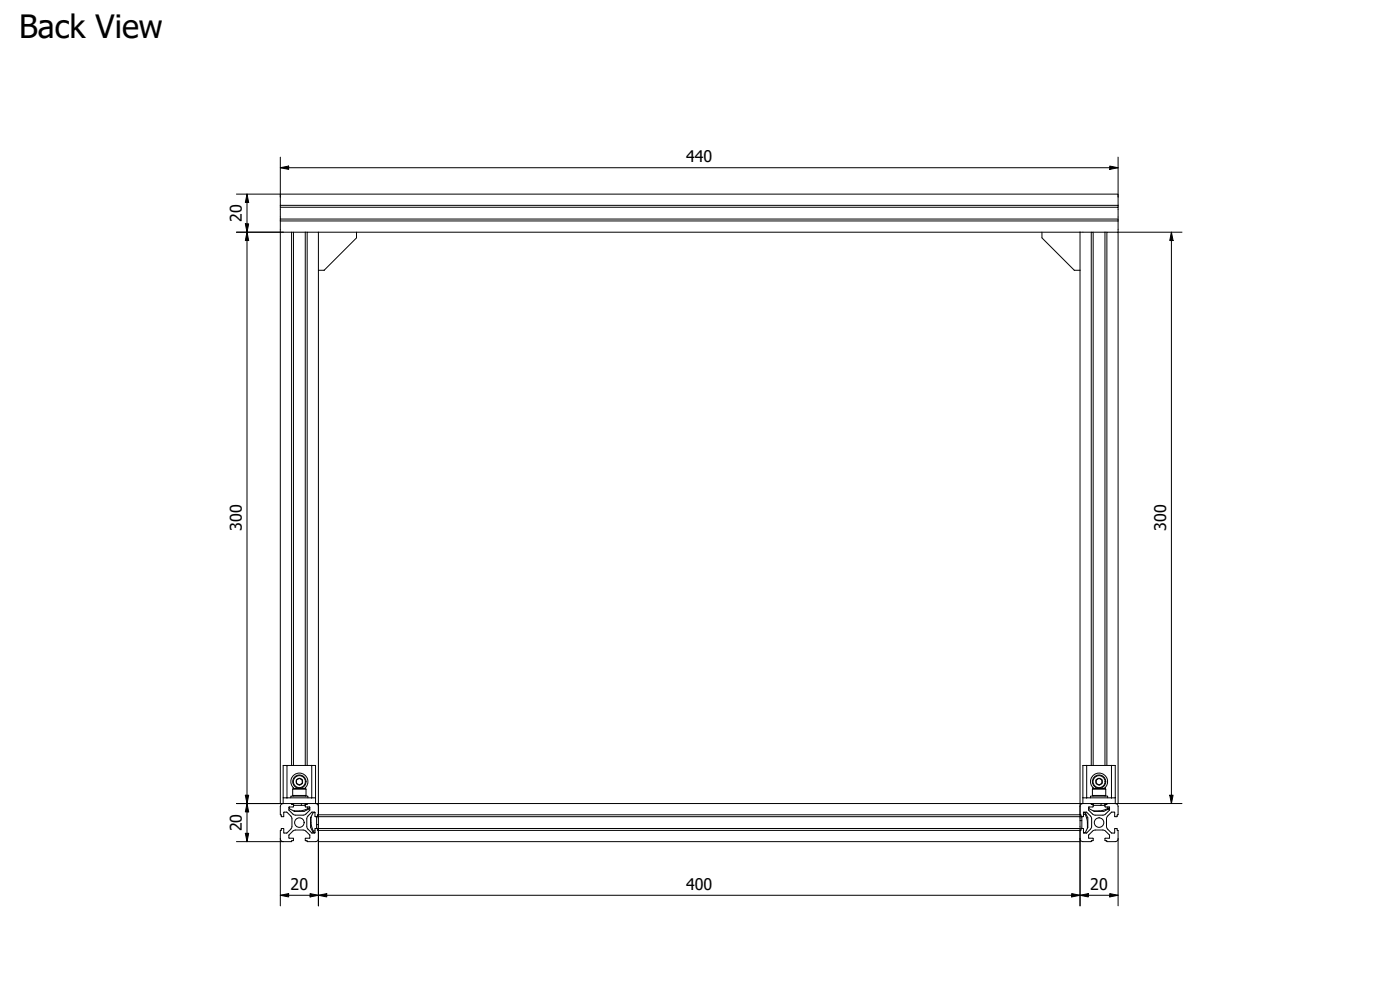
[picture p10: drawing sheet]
<svg xmlns="http://www.w3.org/2000/svg" width="420mm" height="297mm" viewBox="0 0 420 297" stroke-linecap="round" stroke-linejoin="round" font-family="sans-serif">
<defs><g id="words">
<text font-size="9.6" x="5.7" y="11.4">Back View</text>
<g font-size="4.8">
<text x="205.9" y="48.7">440</text>
<text x="72.5" y="66.6" transform="rotate(-90 72.5 66.6)">20</text>
<text x="72.5" y="159.3" transform="rotate(-90 72.5 159.3)">300</text>
<text x="350" y="159.3" transform="rotate(-90 350 159.3)">300</text>
<text x="72.5" y="249.4" transform="rotate(-90 72.5 249.4)">20</text>
<text x="87.2" y="267">20</text>
<text x="205.9" y="267">400</text>
<text x="327.2" y="267">20</text>
</g>
</g></defs>
<!-- layer: Visible (ISO) -->
<g fill="none" stroke="#000" stroke-width=".3">
<path d="M84.1 69.7h3.4M84.1 65.7v.6l251.5 .1M84.1 62.2v3.5h251.5v4M84.1 61.6h251.5v.6M84.1 66.3v174.8h10.6M88.1 69.7h3.5M91.6 69.7h.6M91.6 69.7v160M95.6 69.7h231.9M95.6 69.7h.1M107 69.7v1.7l-9.7 9.7h-1.7M312.7 69.7v1.7l9.7 9.7"/>
<path d="M324.1 69.7v171.4h10.6M324.1 69.7h.1M328.1 69.7h3.5M331.6 69.7h.6M331.6 69.7v160M335.6 61.6v-3.4h-251.5v4h251.5v3.5M322.4 81.1h.1M322.4 81.1h1.7M324.1 81.1h.1M85 229.7v9.7M85 239.4v1.7M85 229.7h.1"/>
<path d="M85 229.7h1M85 239.4h9.7M86 229.7h8.7M86 229.7l.2 9.7M86.1 239.4h.1M87.3 239.4v-.5h5.1v.5M87.5 229.7v-160h.6v160M87.8 238.7h4M87.8 236.8h4M87.8 238.7l.2 .2M87.8 236.8v1.9M88 236.3v.3"/>
<path d="M88.1 236.4v.2M88.3 236.6a2.57 2.57 0 0 1-.4-3.8 2.57 2.57 0 0 1 3.8 0 2.57 2.57 0 0 1-.3 3.8M89 234.1v1M89 234.1a.99 .99 0 0 1 1.4-.4 .99 .99 0 0 1 .1 1.6 .99 .99 0 0 1-1.5-.2M89 234.1l.8-.6 .9 .5v1l-.8 .5-.9-.4M91.6 236.4v.2M91.6 236.6h-3.6l-.2 .2M91.6 236.6l.2 .2M91.7 236.3v.3M91.8 238.7l-.2 .2M91.8 236.8v1.9M92.2 229.7v-160h3.4v171.4h-.9"/>
<path d="M93.6 229.7l-.1 9.7M93.6 239.4h-.1M93.6 229.7h.1M94.7 229.7h.1M94.7 229.7v9.7M94.7 239.4v1.7M325 229.7v9.7M325 239.4v1.7M325 229.7h1M325 239.4h9.7M325 229.7h.1M326 229.7h8.7"/>
<path d="M326 229.7h.1M326.1 239.4h.1M326.1 229.7l.1 9.7M327.3 239.4v-.5h5.1v.5M327.5 229.7v-160h.6v160M327.8 238.7h4M327.8 236.8h4M327.8 238.7l.2 .2M327.8 236.8v1.9M328 236.3v.3M328.1 236.4v.2M328.3 236.6a2.57 2.57 0 0 1-.4-3.8 2.57 2.57 0 0 1 3.8 0 2.57 2.57 0 0 1-.3 3.8"/>
<path d="M329 234.1l.8-.6 .9 .5v1l-.8 .5-.9-.4zM331.6 236.4v.2M331.6 236.6h-3.6l-.2 .2M331.6 236.6l.2 .2M331.7 236.3v.3M331.8 238.7l-.2 .2M331.8 236.8v1.9M332.2 229.7v-160h3.4v171.4h-.9M333.6 229.7l-.1 9.7M333.6 239.4h-.1M333.6 229.7h.1M334.7 229.7h.1"/>
<path d="M334.7 229.7v9.7M334.7 239.4v1.7M85 241.1h.1M85 241.1a.85 .85 0 0 0-.9 .9v2.4l.3 .1v.5h.6M85 248.6h-.6v.5l-.3 .1v2.5a.86 .86 0 0 0 .9 .8h2.4l.1-.2 .5-.1v-.7l-1.3-.1M85 245l.2-1.3h.9l1.2 1.2 .3 .8v2.3l-.3 .8-1.2 1.1-.8 .1-.3-1.4M86.7 251.4v-.8l1.4-1.4 2.9-.2 .6 .2 1.3 1.3 .1 .9M86.8 242.1v.6l1.4 .6M87.4 241.1l.1 .2 .5 .1v.7h-1.2M88.1 241.6h3.5M88.1 241.1v.5M90.4 241.1v.5"/>
<path d="M91.6 241.1v.5M92.2 241.1v.2l-.6 .1v.6l1.4 .2v.9l-1.7 1.4-3.2-.1-1.4-1.3 .1-1M92.3 242.7l-2 .6h-2.1l3.1 .1 1.5-.7M92.3 242.1v.6h.5M92.8 242.1v.6M93 251.4l-1.4 .1v.7l.6 .1v.2h2.5a.86 .86 0 0 0 .9-.8M94 249.3l-.6-2-.1-2.2-.1 3.1 .8 1.6M94 249.8h.5M94.5 249.3h-.5v.5M94.5 243.8h-.5l-.7 1.3M94.7 241.1h.1M94.7 241.1a.85 .85 0 0 1 .9 .9v3h228.5v3.6"/>
<path d="M95 245v3.6M95 245.1h.6M95 247.4h.6M95 248.5h.6M95.6 244.4l-.3 .1-.1 .5h-.6l-.1-1.3h-.9l-1.5 1.7 .1 3.1 1.4 1.4 .9-.1M95.6 248.6v.6h228.5l.3-.1v-.5h.6l.2 1.2M95.6 249.2l-.3-.1-.1-.5h-.6l-.1 1.2M95.6 241.1h228.5v3.4h-228.5zM95.6 245v3.6h228.5v3.9h-228.5v-.8M95.6 249.2v2.5M324.1 245.1h.6M324.1 248.5h.6"/>
<path d="M324.1 246.2h.6M324.1 244.4l.3 .1v.5h.6l.2-1.3h.9l1.5 1.7-.1 3.1-1.4 1.4-.9-.1M324.7 245v3.6M325 241.1a.85 .85 0 0 0-.9 .9v3M325 241.1h.1M325.2 243.8h.5M325.7 243.8l.8 1.6-.2 3.1v-2.1l-.6-2.1M325.7 243.8v.5h-.5M326.3 248.5l-.6 1.3h-.5M326.7 251.4l1.3 .1v.7l-.5 .1-.1 .2h-2.4a.86 .86 0 0 1-.9-.8M326.8 242.1l-.1 1 1.7 1.4h2.9l1.6-1.4M326.8 242.1v.6l1.4 .6h2.1l2-.6"/>
<path d="M327.4 241.1l.1 .2 .6 .2M328.1 241.6h3.5M328.1 241.1l-.1 1h-1.2M330.4 241.1v.5M331.6 241.1v.5M332.2 241.2v.1l-.6 .1v.6l1.4 .2-.1 .9M332.2 241.1v.1M332.3 242.7h.5l-1.5 .7-3.1-.1M332.3 242.1v.6M332.8 242.1v.6M332.9 250.5l-1.6-1.4-2.6-.1-.6 .2-1.4 1.3v.9M332.9 250.5l.1 .9"/>
<path d="M333 251.4l-1.4 .1v.7l.6 .1v.2M334.7 241.1a.85 .85 0 0 1 .9 .9v2.4M334.7 241.1h.1M335.5 244.5h-.2l-.1 .5h-.6l-.1-1.3h-.8l-1.3 1.2-.3 .8v2.3l.3 .8 1.2 1.1h.9l.1-1.3h.6l.1 .5 .3 .1v2.5a.85 .85 0 0 1-.9 .8h-2.5M335.6 244.4l-.1 .1"/>
<circle cx="89.8" cy="234.5" r="2"/>
<circle cx="89.8" cy="234.5" r="1.8"/>
<circle cx="329.8" cy="234.5" r="1.8"/>
<circle cx="329.8" cy="234.5" r="2"/>
<circle cx="329.8" cy="234.5" r=".99"/>
<circle cx="89.8" cy="246.8" r="1.43"/>
<circle cx="329.8" cy="246.8" r="1.43"/>
</g>
<!-- layer: Dimension (ISO) -->
<g fill="none" stroke="#000" stroke-width=".3">
<path d="M71 58.2h13.1M74.1 58.2l.5 2.5h-1zM74.1 58.2v194.3M84.1 50.3l2.5-.5v1zM84.1 50.3h251.5M84.1 47.2v11.9M333.1 49.8l2.5 .5-2.5 .5zM335.6 47.2v11.9M71 69.7h14M73.6 67.2h1l-.5 2.5zM74.1 69.7l.5 2.5h-1zM335.6 69.7h19.1"/>
<path d="M351.6 69.7l.5 2.5h-1zM351.6 69.7v171.4M73.6 238.6h1l-.5 2.5zM351.1 238.6h1l-.5 2.5zM71 241.1h14M71 252.5h14M73.6 250h1l-.5 2.5zM74.1 241.1l.5 2.5h-1zM84.1 251.7v20.1M95.6 251.7v20.1M324.1 251.7v20.1M335.6 251.7v20.1"/>
<path d="M335.6 241.1h19.1M84.1 268.6l2.5-.5v1zM84.1 268.6h251.5M93.1 268.1l2.5 .5-2.5 .5zM95.6 268.6l2.5-.5v1zM321.6 268.1l2.5 .5-2.5 .5zM324.1 268.6l2.5-.5v1zM333.1 268.1l2.5 .5-2.5 .5z"/>
</g>
<g fill="#000">
<path d="M84.1 50.3l2.5-.5v1z" fill-rule="evenodd"/>
<path d="M333.1 49.8l2.5 .5-2.5 .5z" fill-rule="evenodd"/>
<path d="M73.6 67.2h1l-.5 2.5z" fill-rule="evenodd"/>
<path d="M74.1 69.7l.5 2.5h-1z" fill-rule="evenodd"/>
<path d="M74.1 58.2l.5 2.5h-1z" fill-rule="evenodd"/>
<path d="M351.6 69.7l.5 2.5h-1z" fill-rule="evenodd"/>
<path d="M73.6 238.6h1l-.5 2.5z" fill-rule="evenodd"/>
<path d="M351.1 238.6h1l-.5 2.5z" fill-rule="evenodd"/>
<path d="M73.6 250h1l-.5 2.5z" fill-rule="evenodd"/>
<path d="M74.1 241.1l.5 2.5h-1z" fill-rule="evenodd"/>
<path d="M84.1 268.6l2.5-.5v1z" fill-rule="evenodd"/>
<path d="M93.1 268.1l2.5 .5-2.5 .5z" fill-rule="evenodd"/>
<path d="M95.6 268.6l2.5-.5v1z" fill-rule="evenodd"/>
<path d="M321.6 268.1l2.5 .5-2.5 .5z" fill-rule="evenodd"/>
<path d="M324.1 268.6l2.5-.5v1z" fill-rule="evenodd"/>
<path d="M333.1 268.1l2.5 .5-2.5 .5z" fill-rule="evenodd"/>
</g>
<use href="#words"/>
</svg>
